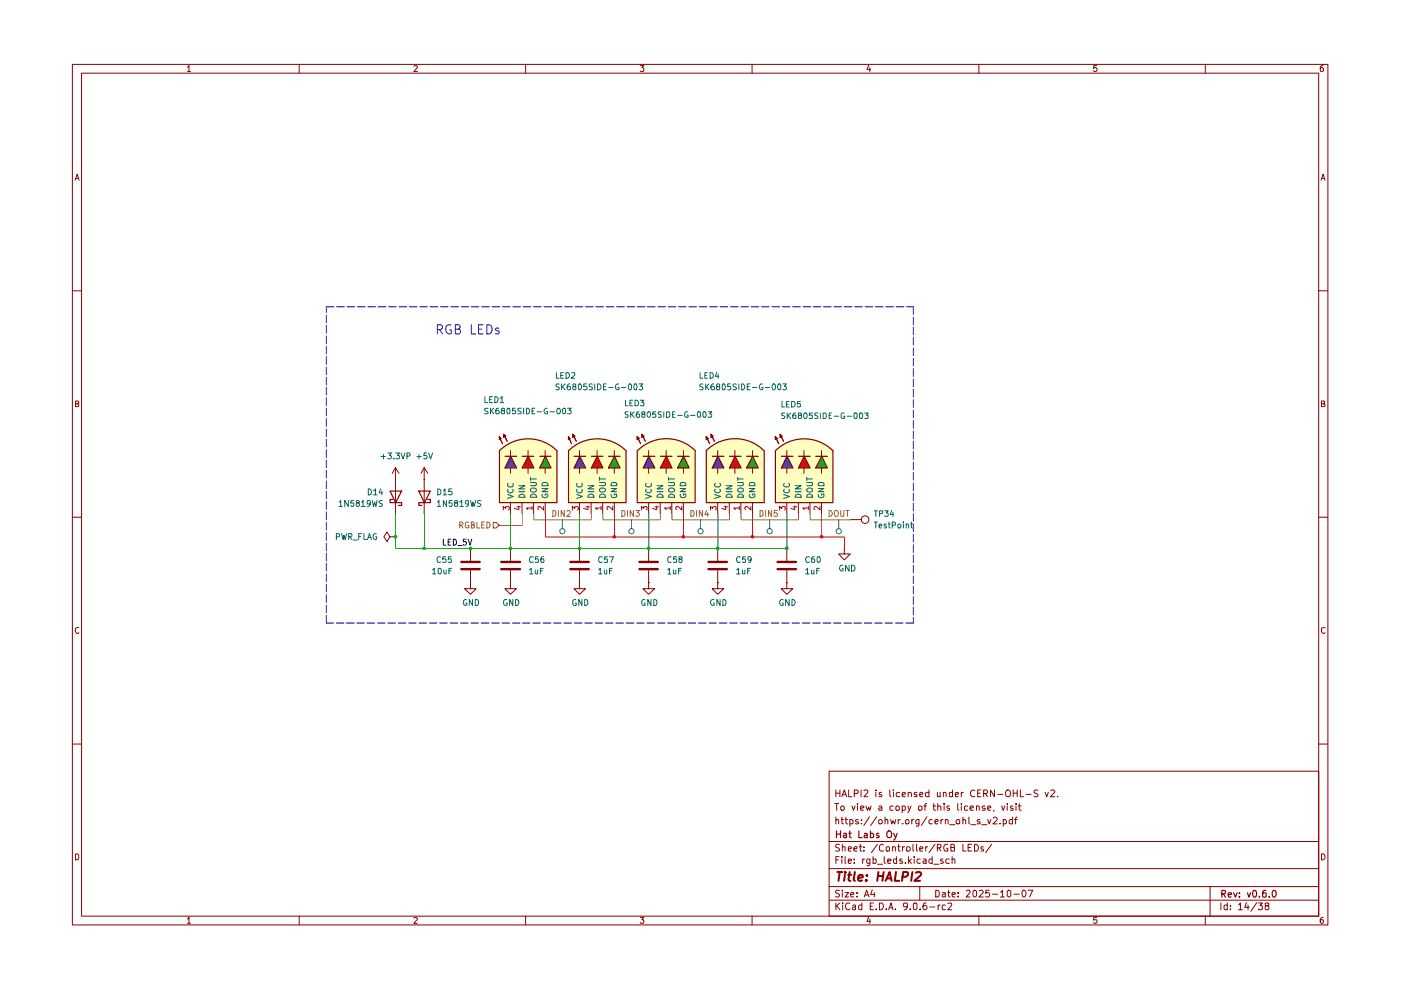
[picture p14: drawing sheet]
<svg xmlns="http://www.w3.org/2000/svg" width="297mm" height="210mm" viewBox="0 0 297 210" stroke-linecap="round" stroke-linejoin="round" font-family="sans-serif">
<g fill="none" stroke="#890000" stroke-width=".21">
<path d="M15.3 13.7h266.2v182.4h-266.2zM17.3 15.5h262.3v178.7h-262.3zM39.7 14.2l.4-.3v1.3M39.7 15.2h.7M63.4 13.7v1.8M87.7 14l.5-.1 .3 .3-.8 1h.8M111.4 13.7v1.8M135.7 13.9h.8l-.4 .4 .4 .3-.1 .5-.5 .1-.2-.2M159.4 13.7v1.8M184.2 13.8l-.4 1h.8M184.4 14.3v.9M207.5 13.7v1.8"/>
<path d="M232.5 13.9h-.6l-.1 .6 .5-.2 .3 .3v.3l-.3 .3-.5-.2M255.5 13.7v1.8M280.5 13.9l-.6 .3v.8l.3 .2 .3-.1v-.7l-.3-.1-.3 .3M15.9 38.2l.5-1.3 .4 1.3M16 37.9h.6M280.1 38.2l.4-1.3 .4 1.3M280.3 37.9h.6M15.3 61.7h2M279.6 61.7h1.9M16 85.6h.4l.3-.2-.2-.4h-.5v1.2h.6l.1-.5-.3-.1M280.2 85.6l.6-.1v-.5h-.6v1.2l.7-.1v-.3l-.3-.2M15.3 109.7h2"/>
<path d="M279.6 109.7h1.9M16.7 133.1a.58 .58 0 0 0-.8 .6 .58 .58 0 0 0 .8 .5v-.1M280.9 133.1a.46 .46 0 0 0-.7 .2v.7l.2 .2 .3 .1 .2-.2M15.3 157.8h2M279.6 157.8h1.9M175.8 163.5h103.8v30.7h-103.8zM175.8 178.4h103.8M177 170.4h.8M177.2 173.9l.2-.1 .4 .1v.8M177.2 167.5v1.4M177.2 173.2v1.5M177.2 168.2h.9"/>
<path d="M177.4 170.4v1.4M178 179.1l-.6-.1-.2 .2v.4l.5 .2 .3 .4-.2 .2h-.7M178.1 167.5v1.4M178.2 171.1l.3-.2h.3l.2 .2-.1 .6h-.6zM178.3 173.8h.5M178.5 173.2v1.3l.3 .2M178.5 168.9l.5-1.4 .5 1.4M178.6 179.7l.2-.2 .4 .1v.8M178.6 179v1.4M178.7 168.5h.6M179.2 173.8h.5M179.3 173.2v1.3l.4 .2"/>
<path d="M179.9 167.5v1.4h.7M180.2 173.8h.4l.3 .2-.1 .6h-.6M180.2 173.8v1.4M180.6 170.9l.4 .9 .3-.9M181.1 168.3h.6l.3-.3v-.3l-.3-.2h-.6v1.4M181.8 170.4v.1M181.8 170.9v.9M182 173.8h-.4l-.2 .2 .2 .3h.4l.1 .2-.3 .2-.4-.1M182.1 179.5h.6M182.4 179v1.3l.1 .1h.2M182.5 171.4l.7-.2-.1-.2h-.6v.7h.6M182.6 167.5v1.4"/>
<path d="M182.6 174.6v.1M182.6 173.8v.1M183.2 179.6v.1M183.2 167.7l.5-.2 .3 .2-.1 .4-.7 .8h.8M183.6 170.9l.3 .9 .3-.7 .2 .7 .3-.9M184.3 173.2l-1.1 1.8M185.7 167.5v.2M185.7 168v.9M185.9 173.2l-1.3 1.8M186 179l-1.2 1.8M186.3 174l.2-.2h.3l.2 .2v.6h-.6zM186.4 171l.4-.1 .2 .1v.8"/>
<path d="M186.9 168.1l-.4-.1-.1 .3 .1 .2h.4l.1 .3-.2 .1-.4-.1M187 171.2l-.7 .3 .2 .3 .5-.1M187.3 179.2l-.4-.2-.4 .3v1l.2 .1h.6M187.6 173.9l.3-.1h.3v.9M187.6 173.2v1.5M187.9 179.7l.3-.2 .4 .2-.1 .7h-.6zM188.7 167.5v1.3l.2 .1M188.8 173.8l.3 .9 .2-.7 .4 .7 .2-.9M189.3 179.7l.1-.2 .4 .2v.7M189.3 179.5v.9M189.3 171a.45 .45 0 0 0-.6 .1v.6h.6M189.4 167.5v.2"/>
<path d="M189.4 168v.9M190 171l.4-.1 .3 .2-.1 .6h-.6zM190.4 179.5h.5M190.4 173.8v.9M190.5 179v1.3l.1 .1h.3M190.8 168.1l-.4-.1-.4 .3 .1 .5h.7M190.9 173.8l-.5 .2M191.3 171l.4-.1 .3 .2-.1 .6h-.6M191.3 168.5l.7-.2-.2-.3h-.3l-.2 .2v.6l.2 .1 .4-.1M191.3 170.9v1.4M191.4 174.6v.1M191.4 179.5v.9"/>
<path d="M191.8 179.5l-.4 .3M192.2 179.7l.1-.1a.45 .45 0 0 1 .7 .2l-.1 .6h-.6zM192.2 173.8h.3l.2 .2v.4l-.2 .3h-.3l-.2-.3v-.4zM192.5 170.9l.3 .9M192.6 168.1l.4-.1 .2 .2v.7M192.6 168v.9M193.1 170.9l-.6 1.4M193.3 173.8v.9M193.6 179v1.3l.1 .1M193.7 173.8l-.4 .2M194.3 179v1.3l.2 .1M194.4 168.1l-.4-.1-.2 .2 .2 .3h.4v.3h-.6"/>
<path d="M194.8 171a.45 .45 0 0 1 .7 .1l-.1 .6-.4 .1-.2-.1zM194.8 173.8v1.1l-.2 .3-.4-.1M194.8 173.8h-.4l-.2 .2v.6h.6M195 168.5l.7-.2-.2-.3h-.3l-.2 .2v.6l.2 .1 .4-.1M195.9 170.9h.5M196.3 179.5v.9M196.4 170.4l-.3 .2v1.2M196.5 173.2l-1.2 1.8M196.7 179.5l-.4 .3M197 168.1l-.5-.1-.3 .3 .1 .5h.7M197 167.5v1.4M197.6 173.8a.45 .45 0 0 0-.6 .2v.6h.6"/>
<path d="M197.8 170.9h.6M198 170.4v1.2l.4 .2M198.2 174.3l.7-.2-.2-.3h-.3l-.2 .1v.6l.2 .2 .4-.1M198.2 179l-1.2 1.8M198.7 179.8l.8-.1v-.5l-.3-.2h-.5v1.4M198.7 168v.8h.6M198.8 171l.3-.1 .4 .1v.8M198.8 170.4v1.4M199.1 179.8l.4 .6M199.3 168v.9M199.5 173.8v.9M199.9 173.8l-.4 .2"/>
<path d="M200 168.1l.4-.1 .2 .2v.7M200 168v.9M200.2 170.4v.1M200.2 170.9v.9M200.4 173.9l.2-.1 .4 .1v.8M200.4 173.8v.9M200.9 179.1a.48 .48 0 0 0-.7 .2l-.1 .6 .2 .5h.6v-.5h-.2M201.3 171l-.4-.1-.1 .2 .1 .3h.4l.1 .2-.2 .2-.4-.1M201.4 174.9h1.1M201.6 179.7h.6l.2-.3-.1-.2-.7-.2v1.4h.7l.1-.5-.4-.2M202 168.1h-.7v.7h.7M202 167.5v1.4"/>
<path d="M202.5 168.5l.7-.2-.1-.3h-.4l-.2 .2v.6l.2 .1 .4-.1M202.7 174a.45 .45 0 0 1 .8-.1v.7l-.3 .1-.4-.1zM203.1 170.4v1.2l.2 .2M203.8 170.4v.1M203.8 168v.9M203.8 170.9v.9M204.2 179v1.4h.6M204.2 173.9l.1-.1 .4 .1v.8M204.2 173.2v1.5M204.2 168l-.4 .3M205.2 171l-.5-.1-.2 .1v.7h.7M205.3 179.7h.5"/>
<path d="M205.4 173.2v1.3l.2 .2M205.7 171.4l.7-.2v-.2l-.5-.1-.2 .1v.6l.2 .2 .5-.1M205.8 174.9h1.1M206 179h-.7v1.4h.7M206.6 179a.79 .79 0 0 1 .8 .5 .79 .79 0 0 1-.3 .9h-.5zM206.7 167.7a.68 .68 0 0 0-1 .4 .68 .68 0 0 0 .7 .8l.3-.1M207 171l.2-.1 .4 .1v.8M207 170.9v.9M207.3 168.2h.5M207.8 173.8h-.3l-.3 .1 .1 .3 .5 .1v.3h-.6M208 167.5h-.7v1.4h.7M208.1 174.9h1.1"/>
<path d="M208.5 179.6l-.4-.1-.1 .2 .1 .3 .5 .2-.1 .2h-.5M208.6 168.3h.5l.3-.3v-.3l-.3-.2h-.5v1.4M208.8 171l-.3-.1-.3 .2 .3 .3h.3l.1 .2-.3 .2-.4-.1M208.9 168.3l.5 .6M209.4 173.8l.3 .9 .4-.9M209.4 171.4l.7-.2-.2-.3h-.3l-.2 .1v.6l.2 .2 .4-.1M210.2 179l-1.2 1.8M210.6 173.4l.2-.2h.3l.3 .5-.1 .2-.8 .8h.9M210.8 171.7l-.1 .4M210.8 167.5v1.4l-.8-1.4v1.4M211.5 168.4h1.1M212 174.6v.1"/>
<path d="M212.4 170.9l.3 .9 .3-.9M212.7 173.8h.4l.3 .2-.1 .6h-.6M212.7 173.8v1.4M213.3 167.7l.3-.2h.3a.88 .88 0 0 1 .1 1.3l-.4 .1-.3-.1zM213.6 170.4v.1M213.6 170.9v.9M214.7 173.8h-.5l-.2 .1v.7h.7M214.7 173.2v1.5M214.7 171l-.3-.1-.2 .2 .2 .3h.3l.1 .2-.1 .2-.5-.1M214.8 168.2h.9M214.8 167.5v1.4M215.1 173.8h.6"/>
<path d="M215.4 170.4v.1M215.4 170.9v.9M215.7 173.2l-.4 .3v1.2M215.7 167.5v1.4M215.9 170.9h.6M216.1 170.4v1.2l.4 .2M216.3 167.5v1.4h.7M217.5 168.4h1.1M220.1 167.6l-.6-.1-.3 .2 .1 .4 .8 .4-.1 .3h-.8M221.6 168l.3 .9 .4-.9M222.8 167.7l.6-.2 .2 .4-.9 1h.9M224.2 168.8v.1"/>
<path d="M16 181a.52 .52 0 0 1 .7 .4v.6a.52 .52 0 0 1-.7 .3zM39.7 194.8l.4-.3v1.3M39.7 195.8h.7M63.4 194.2v1.9M87.7 194.7l.5-.2 .3 .3-.8 1h.8M111.4 194.2v1.9M135.7 194.5h.8l-.4 .5h.3v.7l-.5 .1-.2-.2M159.4 194.2v1.9M175.8 190.9h103.8M175.8 188h103.8M175.8 184.2h103.8M177.2 191.5v1.4"/>
<path d="M177.2 182.3h.5M177.4 192l.7 .9M177.9 181.6h-.7v1.5M178 188.8l-.6-.1-.3 .3 .3 .4 .5 .2 .1 .3-.3 .3-.6-.1M178.1 191.5l-.9 .7M178.5 181.6v.2M178.5 182.1v1M178.6 188.7v.2M178.6 189.3v.9M178.7 191.5h.1M178.7 191.9v1M179.2 189.3h.7l-.7 .9h.7"/>
<path d="M179.2 181.6v1.4l.1 .1M179.9 182.6l.6-.1-.1-.4h-.5v.2v.6l.1 .2 .4-.1M179.9 180l.6-.1-.1-.3-.4-.1-.1 .2v.7h.5M180.2 191.5a.67 .67 0 0 0-.9 .6 .67 .67 0 0 0 .8 .7l.1-.1M180.4 189.7l.6-.1v-.3h-.6v.1v.6l.2 .2 .4-.1M180.8 192h.6v.9M181 180l.7-.1v-.3l-.4-.1-.3 .2 .1 .7h.6M181.1 182.9v.2M181.1 182.1v.2M181.4 192.2l-.6 .2-.1 .2 .3 .3 .4-.1M181.7 190v.2M181.7 189.3v.1"/>
<path d="M182.7 192l-.4-.1-.2 .1v.7l.2 .2 .4-.1M182.7 191.5v1.4M182.9 182.1v1M183.2 180.4h.1M183.2 190.2l.5-1.5 .6 1.5M183.3 182.1h-.2l-.2 .3M183.4 189.8h.7M184.2 194.4l-.4 .9h.8M184.4 183l-.4 .1-.3-.3 .2-.7h.5v1.1l-.2 .4-.4-.1M184.4 194.9v.9M184.5 192.1h.4M184.9 188.7l-.3 1h.9"/>
<path d="M185.1 182.1h.6l.1 .3-.1 .6h-.6M185.1 181.6v1.5M185.2 191.5h-.7v1.4h.7M185.4 189.3v.9M185.8 192.7v.2M186 183.2h1.1M186.5 191.5a.73 .73 0 0 1 .8 .7 .73 .73 0 0 1-.8 .7zM187.5 181.6v1.3l.2 .2M187.9 192.7v.2M188.2 182.6l.7-.1-.1-.4h-.6v.9h.6M188.4 192.9l.5-1.4 .4 1.4M188.6 192.5h.7"/>
<path d="M189.8 192.7v.2M190.1 182.1h-.5l-.2 .3v.4l.3 .3 .4-.1M190.1 181.6v1.5M191.3 182.1h-.5v.5h.5l.1 .3-.3 .2-.3-.1M192 182.9v.2M192.4 192l-.3 .3-.5-.1-.1-.2 .1-.5h.5a.84 .84 0 0 1 .3 .8 .84 .84 0 0 1-.7 .6M192.6 181.6v1.5M192.8 182.6l.4 .5M193 192.7v.2M193.2 182.1l-.6 .5M193.7 191.5h.4l.3 .2v.9l-.3 .3-.4-.3zM193.8 181.6v.2"/>
<path d="M193.8 182.1v1M195 180l.7-.1-.1-.3-.4-.1-.2 .2 .1 .7h.5M195 188v2.9M195.1 192.7v.2M195.1 182.1h-.5l-.2 .7a.45 .45 0 0 0 .7 .2M195.8 182.1h.5l.1 1M196.4 191.5h-.5a.99 .99 0 0 0 0 1.4l.6-.3v-.4l-.3-.2h-.3l-.2 .2M196.4 182.5l-.6 .1-.1 .1 .2 .4 .5-.1M197.1 192.3h1.1M197.6 182.1h-.5l-.1 .7a.45 .45 0 0 0 .6 .2M197.6 181.6v1.5M198 183.2h1.1"/>
<path d="M198.4 188.7l.7 .2v1.1l-.4 .2h-.3zM198.9 191.9v1M199.3 191.9l-.4 .3M199.8 189.3h.5l.1 .9M199.9 182.1h-.4l-.1 .3 .1 .2h.3l.2 .3-.2 .2-.4-.1M200.4 189.6h-.5l-.2 .2 .2 .4 .5-.1M200.4 192l-.4-.1-.3 .3 .1 .6h.6M200.9 191.5h.6l.3 .2-.1 .3-.8 .9h.9M200.9 189.3h.5M201.1 188.7v1.3l.3 .2M201.3 182.1h-.6l-.2 .7a.52 .52 0 0 0 .8 .2M201.9 189.7l.6-.1v-.3h-.5l-.1 .1v.6l.1 .2 .5-.1"/>
<path d="M201.9 182.2l.5-.1 .1 1M201.9 181.6v1.5M203.1 190v.2M203.1 189.3v.1M204.9 188.9l.2-.2h.3l.3 .5-.9 1h.9M206.4 188.9l.3-.2 .3 .3v.9l-.3 .3a.82 .82 0 0 1-.3-1.3zM207.5 194.2v1.9M207.6 188.9l.2-.2h.3l.4 .5-1 1h1M209.7 188.7h-.6l-.1 .7 .6-.1 .2 .3v.3l-.2 .3-.6-.2M210.4 189.6h1.1M212.1 189.2l.4-.5v1.5M212.1 190.2h.9"/>
<path d="M213.6 189l.3-.3 .4 .3v.9l-.3 .3-.4-.3zM215 189.6h1.1M216.9 188.8l.1-.1a.75 .75 0 0 1 .6 .8 .75 .75 0 0 1-.6 .7 1.01 1.01 0 0 1-.1-1.4zM218 188.7h1l-.7 1.5M232.5 194.5h-.6l-.1 .6 .6-.1 .2 .5-.3 .3-.5-.2M255.5 194.2v1.9M256.6 188v6.2M258.8 191.5v1.4M260.2 192l-.4-.1-.3 .1v.7l.3 .2 .4-.1M260.2 191.5v1.4M260.9 192.7v.2M260.9 192v.1"/>
<path d="M262.6 191.9l.4-.4v1.4M262.6 192.9h.8M264.3 191.4l-.4 1h1M264.6 191.9v1M266.5 191.4l-1.3 1.8M266.8 191.5h.9l-.6 .5h.5v.8l-.6 .1-.2-.2M268.5 192l-.3-.1v-.4h.8l-.1 .5-.7 .2v.5l.3 .2 .5-.2v-.5l-.2-.2M280.2 181a.65 .65 0 0 1 .7 .7 .65 .65 0 0 1-.7 .6zM280.5 194.5h-.2l-.4 .3 .1 .9a.43 .43 0 0 0 .6-.1 .43 .43 0 0 0-.1-.6h-.5l-.1 .3"/>
</g>
<g fill="none" stroke="#890000" stroke-width=".25">
<path d="M177.4 176.2v1.4M177.4 176.8h.8M178.2 176.2v1.4M178.9 176.8l.4-.1 .2 .1v.8M179.5 177l-.7 .3 .2 .3 .5-.1M180 176.7h.5M180.1 176.2v1.2l.4 .2M182.1 176.2v1.4h.7M183.3 176.8l.4-.1 .2 .1v.8M183.9 177l-.7 .3 .2 .3 .5-.1M184.6 176.8l.4-.1 .2 .2-.1 .6h-.5M184.6 176.2v1.4"/>
<path d="M186.3 176.8l-.3-.1-.2 .2 .2 .3h.3l.1 .2-.2 .2-.4-.1M188.1 176.4l.6-.2a.88 .88 0 0 1 .1 1.3l-.4 .1-.3-.2zM189.5 176.7l.4 .9M190.2 176.7l-.5 1.2-.2 .2M259.1 189.5h.6v-.6l-.6-.1v1.4M259.4 189.5l.4 .7M260.4 189.7l.7-.1-.1-.3h-.5l-.1 .2 .1 .6h.5M261.5 189.3l.4 .9 .4-.9M262.8 190.1v.1M262.8 189.3v.2M264.5 189.3l.3 .9 .4-.9M265.7 188.9l.2-.1a.76 .76 0 0 1 .5 .7 .76 .76 0 0 1-.5 .7 1.01 1.01 0 0 1-.2-1.3z"/>
<path d="M267 190.1v.1M268.4 188.8h-.4l-.3 .3v1l.2 .1 .6-.1-.1-.7-.5-.1-.2 .3M269.1 190.1v.1M269.9 188.9l.2-.1a.73 .73 0 0 1 .6 .7 .73 .73 0 0 1-.6 .7l-.4-.6z"/>
</g>
<g fill="none" stroke="#890000" stroke-width=".42">
<path d="M177.5 184.9h1.1M178 184.9l-.2 1.9M179.1 185.5l-.1 1.3M179.2 184.9v.2M179.8 185.5h.7M180.1 184.9l-.2 1.6 .4 .3M181.2 184.9l-.2 1.6 .2 .3M182 186.2l.9-.2v-.4a.6 .6 0 0 0-.9 .1v1h.8M183.7 186.6l.1 .1h-.3l.2-.1-.1 .2M183.8 185.6v.1M186.2 185.7h1.1M186.2 184.9l-.2 1.9"/>
<path d="M187.3 184.9l-.2 1.9M187.8 186.8l.8-1.9 .4 1.9M188 186.2h1M190 184.9l-.3 1.9h.9M191.3 185.9h.8l.3-.2 .1-.6-.2-.2h-.8l-.3 1.9M193.4 184.9l-.2 1.9M194.2 185.1l.8-.2 .2 .2 .1 .3-1.4 1.4h1.2"/>
</g>
<g fill="#ffffbf">
<path d="M135.1 95.5a8.7 8.7 0 0 1 12.3 0l-6.2 6.1z"/>
<path d="M135.1 95.5h12.2v11h-12.2z"/>
<path d="M164.4 95.5a8.6 8.6 0 0 1 12.2 0l-6.1 6.1z"/>
<path d="M164.4 95.5h12.2v11h-12.2z"/>
<path d="M120.5 95.5a8.6 8.6 0 0 1 12.2 0l-6.1 6.1z"/>
<path d="M120.5 95.5h12.2v11h-12.2z"/>
<path d="M105.9 95.5a8.6 8.6 0 0 1 12.1 0l-6 6.1z"/>
<path d="M105.9 95.5h12.1v11h-12.1z"/>
<path d="M149.7 95.5a8.7 8.7 0 0 1 12.2 0l-6.1 6.1z"/>
<path d="M149.7 95.5h12.3v11h-12.3z"/>
</g>
<path d="M137.5 96.7l1.3 2.5h-2.5z" fill="#4645ca"/>
<path d="M141.2 96.7l1.2 2.5h-2.4z" fill="#f9180c"/>
<path d="M144.9 96.7l1.2 2.5h-2.5z" fill="#00c800"/>
<path d="M136.1 92.1l.7 1.5z" fill="#000"/>
<path d="M166.8 96.7l1.3 2.5h-2.5z" fill="#4645ca"/>
<path d="M170.5 96.7l1.2 2.5h-2.4z" fill="#f9180c"/>
<path d="M174.2 96.7l1.2 2.5h-2.5z" fill="#00c800"/>
<path d="M165.4 92.1l.7 1.5z" fill="#000"/>
<path d="M122.9 96.7l1.2 2.5h-2.4z" fill="#4645ca"/>
<path d="M126.6 96.7l1.2 2.5h-2.5z" fill="#f9180c"/>
<path d="M130.2 96.7l1.2 2.5h-2.4z" fill="#00c800"/>
<path d="M121.4 92.1l.8 1.5z" fill="#000"/>
<path d="M108.2 96.7l1.3 2.5h-2.5z" fill="#4645ca"/>
<path d="M112 96.7l1.1 2.5h-2.4z" fill="#f9180c"/>
<path d="M115.6 96.7l1.2 2.5h-2.4z" fill="#00c800"/>
<path d="M106.8 92.1l.7 1.5z" fill="#000"/>
<path d="M152.2 96.7l1.2 2.5h-2.4z" fill="#4645ca"/>
<path d="M155.8 96.7l1.3 2.5h-2.5z" fill="#f9180c"/>
<path d="M159.5 96.7l1.2 2.5h-2.4z" fill="#00c800"/>
<path d="M150.7 92.1l.8 1.5z" fill="#000"/>
<path d="M161.1 108.2a.64 .64 0 0 1 .7 .7 .64 .64 0 0 1-.7 .6zM162.3 108.2v1.3M163.6 108.2v1.3l-.7-1.3v1.3M164.8 108.2h-.6l-.1 .6h.7l.1 .4-.3 .3h-.3l-.2-.2M175.8 108.2a.64 .64 0 0 1 .7 .7 .64 .64 0 0 1-.7 .6zM177 108.4l.5-.2a.86 .86 0 0 1 0 1.3 .46 .46 0 0 1-.6-.4zM178.2 108.2v1l.3 .3 .4-.2v-1.1M179.3 108.2h.7M179.7 108.2v1.3" fill="none" stroke="#848400" stroke-width=".21"/>
<g fill="none" stroke="#474747" stroke-width=".21">
<path d="M163.2 110.2v1.9M177.8 110.2v1.9"/>
<circle cx="163.2" cy="112.6" r=".55"/>
<circle cx="177.8" cy="112.6" r=".55"/>
</g>
<path d="M137.5 95.5v1.2M137.5 99.2v1.2M141.2 95.5v1.2M141.2 99.2v1.2M144.9 95.5v1.2M144.9 99.2v1.2M82.7 113.8l-.6-1-.7 1 .7 1 .6-1h1.1M83.8 113.8h.1M137.5 123.5v1.3h1.3l-1.3 1.2-1.2-1.2h1.2M137.5 123.5h.1" fill="none" stroke="#890000" stroke-width=".21"/>
<path d="M137.6 96.8l1.2 2.4h-2.4zM141.3 96.8l1.2 2.4h-2.5zM144.9 96.8l1.2 2.4h-2.4z" fill="none" stroke="#890000" stroke-width=".25"/>
<path d="M135.1 92.6l.7 1.5z" fill="#890000"/>
<path d="M135.1 92.6l.7 1.5M136.1 92.1l.7 1.5" fill="none" stroke="#890000" stroke-width=".21"/>
<path d="M135.1 92.6l.5 .4-.5 .2z" fill="#890000"/>
<path d="M135.1 92.6l.5 .4-.5 .2z" fill="none" stroke="#890000" stroke-width=".21"/>
<path d="M136.1 92.1l.5 .4-.5 .2z" fill="#890000"/>
<g fill="none" stroke="#890000" stroke-width=".21">
<path d="M136.1 92.1l.5 .4-.5 .2zM166.8 95.5v1.2M166.8 99.2v1.2M170.5 95.5v1.2M170.5 99.2v1.2M174.2 95.5v1.2M174.2 99.2v1.2M137.5 106.5v2.4M140 106.5v2.4M142.4 106.5v2.4M144.9 106.5v2.4M180.3 110.2h2.3"/>
<circle cx="183.4" cy="110.2" r=".8"/>
</g>
<path d="M135.2 95.5a8.7 8.7 0 0 1 12.2 0v11.1h-12.3v-11M136.4 96.8h2.4M140 96.8h2.5M143.7 96.8h2.4M166.9 96.8l1.2 2.4h-2.4zM170.5 96.8l1.3 2.4h-2.5zM174.2 96.8l1.2 2.4h-2.4z" fill="none" stroke="#890000" stroke-width=".25"/>
<path d="M136 108.1v-.7l.5 .4v-.3h.7l-.1 .6M138.9 107.5h.7M139.2 107.3v.8l-.8-.3M142.1 107.7h-1.2l.3 .4M142.1 107.4v.7M144.5 107.4v.7l-.8-.7-.4 .2 .1 .5" fill="none" stroke="#b00000" stroke-width=".21"/>
<g fill="none" stroke="#006465" stroke-width=".21">
<path d="M136.8 104.8l1.3 .5-1.3 .4M137 103.7l-.2 .3a.6 .6 0 0 0 .7 .5 .6 .6 0 0 0 .5-.7v-.1M137 102.5l-.1 .1a.42 .42 0 0 0 .3 .6l.7-.1 .2-.2-.1-.4M139.3 103h1.3l-1.3 .7h1.3M139.3 104.2h1.3M139.5 104.9a.68 .68 0 0 1 1.1 .3v.2h-1.3zM141.8 102.3h1.1l.1 .2v.2l-.2 .3h-1M141.8 101.2v.7M141.8 101.5h1.2M141.8 105a.66 .66 0 0 1 .8-.2 .66 .66 0 0 1 .4 .6h-1.2zM141.8 103.7a.8 .8 0 0 1 1.2 .1v.2a.73 .73 0 0 1-1.2 0zM144.2 103.6h1.2l-1.2 .6h1.2"/>
<path d="M144.3 104.8l-.1 .1a.66 .66 0 0 0 .5 .6 .66 .66 0 0 0 .7-.2l-.1-.5h-.4v.2M144.3 102.5l.2-.2h.6l.3 .2v.5h-1.2z"/>
</g>
<path d="M164.4 92.6l.7 1.5z" fill="#890000"/>
<path d="M164.4 92.6l.7 1.5M165.4 92.1l.7 1.5" fill="none" stroke="#890000" stroke-width=".21"/>
<path d="M164.4 92.6l.5 .4-.5 .2z" fill="#890000"/>
<path d="M164.4 92.6l.5 .4-.5 .2z" fill="none" stroke="#890000" stroke-width=".21"/>
<path d="M165.4 92.1l.5 .4-.5 .2z" fill="#890000"/>
<path d="M122.9 95.5v1.2M122.9 99.2v1.2M126.6 95.5v1.2M126.6 99.2v1.2M130.2 95.5v1.2M130.2 99.2v1.2M165.4 92.1l.5 .4-.5 .2zM166.8 106.5v2.4M169.3 106.5v2.4M171.7 106.5v2.4M174.2 106.5v2.4" fill="none" stroke="#890000" stroke-width=".21"/>
<path d="M122.9 96.8l1.3 2.4h-2.5zM126.6 96.8l1.2 2.4h-2.4zM130.3 96.8l1.2 2.4h-2.5zM164.4 95.6a8.6 8.6 0 0 1 12.2 0v11h-12.2zM165.7 96.8h2.4M169.3 96.8h2.5M173 96.8h2.4" fill="none" stroke="#890000" stroke-width=".25"/>
<path d="M165.3 108.1v-.7l.4 .4 .3-.4 .5 .1-.1 .6M168.2 107.5h.7M168.5 107.3v.8l-.8-.3M171.4 107.7h-1.2l.3 .4M171.4 107.4v.7M173.8 107.4v.7l-.9-.7-.3 .2 .1 .5" fill="none" stroke="#b00000" stroke-width=".21"/>
<g fill="none" stroke="#006465" stroke-width=".21">
<path d="M166.1 104.8l1.3 .5-1.3 .4M166.3 103.7l-.2 .3a.6 .6 0 0 0 .7 .5 .6 .6 0 0 0 .5-.7l-.1-.1M166.3 102.5l-.2 .4 .4 .3h.6l.2-.1 .1-.4-.2-.2M168.6 103h1.3l-1.3 .7h1.3M168.6 104.2h1.3M168.7 105a.66 .66 0 0 1 .7-.2 .66 .66 0 0 1 .5 .6h-1.3zM171 102.3l1.2 .1v.5l-1.2 .1M171 101.2v.7M171 101.5h1.2M171.1 105a.72 .72 0 0 1 1.1 0v.4h-1.2zM171.1 103.7a.87 .87 0 0 1 1.1 0v.5a.77 .77 0 0 1-1.2-.2zM173.5 104.8a.66 .66 0 0 0 .4 .7 .66 .66 0 0 0 .8-.2l-.1-.5h-.4v.2"/>
<path d="M173.5 103.6h1.2l-1.2 .6h1.2M173.5 102.5l.3-.2h.6l.3 .2v.5h-1.2z"/>
</g>
<path d="M120.5 92.6l.7 1.5z" fill="#890000"/>
<path d="M120.5 92.6l.7 1.5M121.4 92.1l.8 1.5" fill="none" stroke="#890000" stroke-width=".21"/>
<path d="M120.5 92.6l.4 .4-.4 .2z" fill="#890000"/>
<path d="M120.5 92.6l.4 .4-.4 .2z" fill="none" stroke="#890000" stroke-width=".21"/>
<path d="M121.4 92.1l.5 .4-.5 .2z" fill="#890000"/>
<path d="M108.2 95.5v1.2M108.2 99.2v1.2M112 95.5v1.2M112 99.2v1.2M115.6 95.5v1.2M115.6 99.2v1.2M121.4 92.1l.5 .4-.5 .2zM122.9 106.5v2.4M125.3 106.5v2.4M127.8 106.5v2.4M130.2 106.5v2.4" fill="none" stroke="#890000" stroke-width=".21"/>
<path d="M108.3 96.8l1.2 2.4h-2.4zM112 96.8l1.2 2.4h-2.5zM115.6 96.8l1.2 2.4h-2.4zM120.5 95.6a8.6 8.6 0 0 1 12.2 0v11h-12.2zM121.7 96.8h2.5M125.4 96.8h2.4M129 96.8h2.5" fill="none" stroke="#890000" stroke-width=".25"/>
<path d="M121.3 108.1v-.7l.6 .4v-.3h.6l.1 .5-.2 .1M124.2 107.5h.8M124.7 107.3v.8l-1-.3M127.4 107.7h-1.1l.3 .4M127.4 107.4v.7M129.9 107.4v.7l-.8-.7-.4 .1 .1 .6" fill="none" stroke="#b00000" stroke-width=".21"/>
<g fill="none" stroke="#006465" stroke-width=".21">
<path d="M122.3 104.8l1.2 .5-1.2 .4M122.4 103.7l-.1 .5a.61 .61 0 0 0 .8 .3 .61 .61 0 0 0 .3-.8M122.4 102.5l-.1 .6 .2 .1h.7a.52 .52 0 0 0 .2-.7M124.7 103h1.2l-1.2 .7h1.2M124.7 104.2h1.2M124.7 105a.66 .66 0 0 1 .8-.2 .66 .66 0 0 1 .4 .6h-1.2zM127.1 102.3h1.1l.2 .2v.2l-.3 .3h-1M127.1 101.2v.7M127.1 101.5h1.3M127.2 105a.66 .66 0 0 1 .7-.2 .66 .66 0 0 1 .5 .6h-1.3zM127.3 103.6h.9l.2 .4-.4 .3-.7-.1-.2-.2zM129.6 103.6h1.1l-1.1 .6h1.1"/>
<path d="M129.6 104.8v.1a.66 .66 0 0 0 .4 .6 .66 .66 0 0 0 .7-.2v-.5h-.5v.2M129.6 102.5l.2-.2h.7l.2 .2v.5h-1.1z"/>
</g>
<path d="M105.9 92.6l.6 1.5z" fill="#890000"/>
<path d="M105.9 92.6l.6 1.5M106.8 92.1l.7 1.5" fill="none" stroke="#890000" stroke-width=".21"/>
<path d="M105.9 92.6l.4 .4-.4 .2z" fill="#890000"/>
<path d="M105.9 92.6l.4 .4-.4 .2z" fill="none" stroke="#890000" stroke-width=".21"/>
<path d="M106.8 92.1l.5 .4-.5 .2z" fill="#890000"/>
<g fill="none" stroke="#890000" stroke-width=".21">
<path d="M83.8 99.2v9.7M83.8 99.2l-.6 1.2M83.8 99.2l.8 1.2M89.9 99.2v9.7M89.9 99.2l-.6 1.2M89.9 99.2l.8 1.2M106.8 92.1l.5 .4-.5 .2zM152.2 95.5v1.2M152.2 99.2v1.2M155.8 95.5v1.2M155.8 99.2v1.2M159.5 95.5v1.2"/>
<path d="M159.5 99.2v1.2M83.8 101.6h.1M89.9 101.6h.1M108.2 106.5v2.4M110.7 106.5v2.4M113.1 106.5v2.4M115.6 106.5v2.4M137.5 116.3v2.7M152.2 116.3v2.7M166.8 116.3v2.7M179 116.3v1.2h1.3l-1.3 1.2-1.2-1.2h1.2M179 116.3h.1"/>
<path d="M137.5 120.9v2.6M152.2 123.5v1.3h1.2l-1.2 1.2-1.2-1.2h1.2M152.2 123.5h.1M152.2 120.9v2.6M166.8 123.5v1.3h1.3l-1.3 1.2-1.2-1.2h1.2M166.8 123.5h.1M166.8 120.9v2.6"/>
</g>
<path d="M105.9 95.6a8.6 8.6 0 0 1 12.2 0v11h-12.2zM107.1 96.8h2.4M110.7 96.8h2.5M114.4 96.8h2.4M152.2 96.8l1.3 2.4h-2.5zM155.8 96.8l1.3 2.4h-2.4zM159.6 96.8l1.2 2.4h-2.5zM82.7 104.1h2.5l-1.3 2.5zM83.3 105.9h-.6v.7h2.5v.6h-.7M88.8 104.1h2.4l-1.2 2.5zM90.7 105.9h.5v.7h-2.4v.6h.6" fill="none" stroke="#890000" stroke-width=".25"/>
<path d="M106.7 108.1v-.7l.5 .4v-.3h.7l.1 .5-.2 .1M109.6 107.5h.7M110 107.3v.8l-.9-.3M112.8 107.7h-1.2l.4 .4M112.8 107.4v.7M115.3 107.4v.7l-.9-.7-.3 .1 .1 .6" fill="none" stroke="#b00000" stroke-width=".21"/>
<g fill="none" stroke="#006465" stroke-width=".21">
<path d="M107.6 104.8l1.2 .5-1.2 .4M107.7 103.7l-.1 .5a.61 .61 0 0 0 .8 .3 .61 .61 0 0 0 .3-.8M107.7 102.5l-.1 .6 .3 .1h.7a.52 .52 0 0 0 .1-.7M110 103h1.3l-1.3 .7h1.3M110 104.2h1.3M110.1 105a.66 .66 0 0 1 .7-.2 .66 .66 0 0 1 .5 .6h-1.3zM112.5 102.3h1.1l.1 .2v.2l-.2 .3h-1M112.5 101.2v.7M112.5 101.5h1.2M112.5 105a.66 .66 0 0 1 .8-.2 .66 .66 0 0 1 .4 .6h-1.2zM112.5 103.7l.8-.2 .3 .2 .1 .3-.1 .2-.7 .1-.4-.1zM114.9 103.6h1.3l-1.3 .6h1.3"/>
<path d="M115 104.8l-.1 .1a.6 .6 0 0 0 .7 .6 .6 .6 0 0 0 .5-.7h-.5v.2M115.1 102.4l.7-.1a.52 .52 0 0 1 .4 .7h-1.3z"/>
</g>
<path d="M135.6 119.1h3.9M150.2 119.1h3.9M164.9 119.1h3.9M135.6 120.7h3.9M150.2 120.7h3.9M164.9 120.7h3.9" fill="none" stroke="#890000" stroke-width=".51"/>
<g fill="none" stroke="#474747" stroke-width=".21">
<path d="M148.5 110.2v1.9"/>
<circle cx="148.5" cy="112.6" r=".55"/>
</g>
<path d="M146.5 108.2a.64 .64 0 0 1 .7 .7 .64 .64 0 0 1-.7 .6zM147.7 108.2v1.3M148.9 108.2v1.3l-.6-1.3v1.3M149.8 108.2l-.3 .9h.7M150.1 108.6v.9" fill="none" stroke="#848400" stroke-width=".21"/>
<path d="M149.7 92.6l.8 1.5z" fill="#890000"/>
<path d="M149.7 92.6l.8 1.5M150.7 92.1l.8 1.5" fill="none" stroke="#890000" stroke-width=".21"/>
<path d="M149.7 92.6l.5 .4-.5 .2z" fill="#890000"/>
<path d="M149.7 92.6l.5 .4-.5 .2z" fill="none" stroke="#890000" stroke-width=".21"/>
<path d="M150.7 92.1l.5 .4-.5 .2z" fill="#890000"/>
<path d="M150.7 92.1l.5 .4-.5 .2zM152.2 106.5v2.4M154.6 106.5v2.4M157.1 106.5v2.4M159.5 106.5v2.4" fill="none" stroke="#890000" stroke-width=".21"/>
<path d="M151 96.8h2.5M154.7 96.8h2.4M158.3 96.8h2.5M162 95.5a8.7 8.7 0 0 0-12.3 0l.1 11.1h12.2v-11" fill="none" stroke="#890000" stroke-width=".25"/>
<path d="M150.6 108.1v-.7l.5 .4 .2-.4 .5 .1-.1 .6M153.5 107.5h.8M153.9 107.3v.8l-.9-.3M156.7 107.7h-1.1l.3 .4M156.7 107.4v.7M159.2 107.4v.7l-.9-.7-.4 .2 .2 .5" fill="none" stroke="#b00000" stroke-width=".21"/>
<g fill="none" stroke="#006465" stroke-width=".21">
<path d="M151.5 104.8l1.3 .5-1.3 .4M151.7 103.7l-.2 .3a.6 .6 0 0 0 .7 .5 .6 .6 0 0 0 .5-.7l-.1-.1M151.7 102.5l-.2 .4 .3 .3 .8-.1 .2-.2-.2-.4M153.9 103h1.3l-1.3 .7h1.3M153.9 104.2h1.3M154 105a.66 .66 0 0 1 .8-.2 .66 .66 0 0 1 .4 .6h-1.3zM156.4 102.3l1.2 .1v.5l-1.2 .1M156.4 101.2v.7M156.4 101.5h1.2M156.5 105a.72 .72 0 0 1 1.1 0v.4h-1.2zM156.5 103.7a.87 .87 0 0 1 1.1 0v.5a.77 .77 0 0 1-1.2-.2zM158.9 103.6h1.1l-1.1 .6h1.1"/>
<path d="M158.9 104.8v.1a.66 .66 0 0 0 .4 .6 .66 .66 0 0 0 .7-.2v-.5h-.5v.2M158.9 102.5l.2-.2h.7l.2 .2v.5h-1.1z"/>
</g>
<path d="M94 114.3v1.3h.6M95 114.9h.4M95.6 114.3h-.6v1.3h.6M96.1 114.3a.64 .64 0 0 1 .7 .7 .64 .64 0 0 1-.7 .6zM97 115.7h1M98.8 114.3h-.6v.6h.6l.1 .4-.2 .3-.5-.2M99.3 114.3l.4 1.3 .3-1.3" fill="none" stroke="#0f0f0f" stroke-width=".21"/>
<path d="M104.6 110.8h.6l.7 .6-.7 .6h-.6z" fill="#fff"/>
<path d="M104.6 110.8h.6l.7 .6-.7 .6h-.6z" fill="none" stroke="#735600" stroke-width=".21"/>
<g fill="none" stroke="#848400" stroke-width=".21">
<path d="M97.5 111.4l.6-.1v-.5l-.6-.1v1.3M97.7 111.4l.4 .6M99.3 110.8l-.3-.1-.3 .3v.6l.1 .3 .4 .1 .2-.2v-.4h-.2M99.9 111.3h.5l.1-.5-.6-.1v1.3h.5l.2-.5-.3-.2M101.1 110.7v1.3h.6M102.1 111.3h.5M102.7 110.7h-.6v1.3h.6M103.2 110.7a.64 .64 0 0 1 .7 .6 .64 .64 0 0 1-.7 .7zM110.7 108.9v2.5h-4.8M113.2 108.9v1.3h12.2v-1.3M117.2 108.2a.64 .64 0 0 1 .7 .7 .64 .64 0 0 1-.7 .6zM118.4 108.2v1.3"/>
<path d="M119.7 108.2v1.3l-.7-1.3v1.3M120.2 108.4l.5-.2 .2 .4-.7 .9h.7M127.8 108.9v1.3h12.2v-1.3M131.8 108.2a.64 .64 0 0 1 .7 .7 .64 .64 0 0 1-.7 .6zM133 108.2v1.3M134.3 108.2v1.3l-.7-1.3v1.3M134.8 108.2h.8l-.5 .5 .4 .1 .1 .4-.3 .3h-.3l-.2-.2M142.5 108.9v1.3h12.2v-1.3M157.1 108.9v1.3h12.2v-1.3M171.8 108.9v1.3h8.5"/>
</g>
<g fill="none" stroke="#474747" stroke-width=".21">
<path d="M119.2 110.2v1.9M133.9 110.2v1.9"/>
<circle cx="119.2" cy="112.6" r=".55"/>
<circle cx="133.9" cy="112.6" r=".55"/>
</g>
<path d="M99.8 116.3v2.7M108.2 116.3v2.7M122.9 116.3v2.7M99.8 123.5v1.3h1.1l-1.1 1.2-1.3-1.2h1.3M99.8 123.5h.1M99.8 120.9v2.6M108.2 123.5v1.3h1.3l-1.3 1.2-1.2-1.2h1.2M108.2 123.5h.1M108.2 120.9v2.6M122.9 123.5v1.3h1.2l-1.2 1.2-1.2-1.2h1.2M122.9 123.5h.1M122.9 120.9v2.6" fill="none" stroke="#890000" stroke-width=".21"/>
<path d="M97.8 119.1h3.9M106.3 119.1h4M120.9 119.1h3.9M97.8 120.7h3.9M106.3 120.7h4M120.9 120.7h3.9" fill="none" stroke="#890000" stroke-width=".51"/>
<path d="M83.9 108.9v7.4h83v-7.4M90 108.9v7.4M108.3 108.9v7.4M122.9 108.9v7.4M137.6 108.9v7.4M152.2 108.9v7.4" fill="none" stroke="#009600" stroke-width=".21"/>
<path d="M115.6 108.9v5h63.4v2.4M130.3 108.9v5M144.9 108.9v5M159.6 108.9v5M174.2 108.9v5" fill="none" stroke="#ca0000" stroke-width=".21"/>
<g fill="none" stroke="#0400c6" stroke-width=".21">
<path d="M69.2 66.8v1.6M69.2 69v1.6M69.2 71.2v1.6M69.2 73.4v1.6M69.2 75.6v1.6M69.2 77.8v1.6M70.8 65h-1.6v1.2M71.4 65h1.6M73.6 65h1.6M75.8 65h1.6M78 65h1.6M80.2 65h1.6"/>
<path d="M82.4 65h1.6M84.6 65h1.6M86.8 65h1.6M89 65h1.6M91.2 65h1.6M92.7 69.9l.9-.1 .2-.3v-.3l-.4-.3h-.7v1.9M93.2 69.9l.6 .9M93.4 65h1.6M95.6 68.9a.81 .81 0 0 0-.9 .2 .81 .81 0 0 0-.2 .9 .74 .74 0 0 0 .4 .7 .74 .74 0 0 0 .8-.1v-.6h-.3M95.6 65h1.6M96.5 69.8l.9-.1 .2-.3-.1-.4-.3-.1h-.7v1.9h.8a.53 .53 0 0 0 .3-.5 .53 .53 0 0 0-.4-.5M97.8 65h1.6"/>
<path d="M99.9 68.9v1.9h1M99.9 65h1.6M101.5 69.8h.6M102.1 65h1.6M102.4 68.9h-.9v1.9h.9M103.2 68.9a.98 .98 0 0 1 1.1 .9 .98 .98 0 0 1-1.1 1zM104.3 65h1.6M105.8 69.6a.48 .48 0 0 0-.8 .3l.9 .5-.3 .4-.6-.1M106.5 65h1.6M108.7 65h1.6M110.9 65h1.6M113.1 65h1.6"/>
<path d="M115.3 65h1.6M117.5 65h1.6M119.7 65h1.6M121.9 65h1.6M124.1 65h1.7M126.3 65h1.7M128.5 65h1.7M130.7 65h1.7M132.9 65h1.7M135.1 65h1.7M137.3 65h1.6M139.5 65h1.6"/>
<path d="M141.7 65h1.6M143.9 65h1.6M146.1 65h1.6M148.3 65h1.6M150.5 65h1.6M152.7 65h1.6M154.9 65h1.6M157.1 65h1.6M159.3 65h1.6M161.5 65h1.6M163.7 65h1.6M165.9 65h1.6"/>
<path d="M168.1 65h1.6M170.3 65h1.6M172.4 65h1.6M174.6 65h1.6M176.8 65h1.6M179 65h1.6M181.2 65h1.6M183.4 65h1.6M185.6 65h1.6M187.8 65h1.6M190 65h1.6M192.2 65h1.5v1.7"/>
<path d="M193.7 67.2v1.7M193.7 69.4v1.6M193.7 71.6v1.6M193.7 73.8v1.6M193.7 76v1.6M193.7 78.2v1.6M69.2 80v1.6M69.2 82.1v1.7M69.2 84.3v1.7M69.2 86.6v1.6M69.2 88.8v1.6M69.2 91v1.6"/>
<path d="M69.2 93.2v1.6M69.2 95.4v1.6M69.2 97.6v1.6M69.2 99.8v1.6M193.7 80.4v1.6M193.7 82.6v1.6M193.7 84.8v1.6M193.7 87v1.6M193.7 89.2v1.6M193.7 91.4v1.6M193.7 93.6v1.6M193.7 95.8v1.6"/>
<path d="M193.7 98v1.6M69.2 102v1.6M69.2 104.2v1.6M69.2 106.4v1.6M69.2 108.6v1.6M69.2 110.8v1.6M69.2 113v1.6M69.2 115.2v1.6M69.2 117.3v1.7M69.2 119.5v1.6M193.7 100.2v1.6M193.7 102.4v1.6"/>
<path d="M193.7 104.5v1.6M193.7 106.7v1.6M193.7 108.9v1.6M193.7 111.1v1.6M193.7 113.3v1.6M193.7 115.5v1.6M193.7 117.7v1.6M193.7 119.9v1.6M69.2 130.5v1.6h1.5M69.2 121.7v1.6M69.2 123.9v1.6M69.2 126.1v1.6"/>
<path d="M69.2 128.3v1.6M71.3 132.1h1.6M73.4 132.1h1.7M75.6 132.1h1.6M77.8 132.1h1.6M80 132.1h1.6M82.2 132.1h1.6M84.4 132.1h1.6M86.6 132.1h1.6M88.8 132.1h1.6M91 132.1h1.6M93.2 132.1h1.6"/>
<path d="M95.4 132.1h1.6M97.6 132.1h1.7M99.8 132.1h1.7M102 132.1h1.7M104.2 132.1h1.7M106.4 132.1h1.7M108.6 132.1h1.7M110.8 132.1h1.6M113 132.1h1.6M115.2 132.1h1.6M117.4 132.1h1.6M119.6 132.1h1.6"/>
<path d="M121.8 132.1h1.6M124 132.1h1.6M126.2 132.1h1.6M128.4 132.1h1.6M130.6 132.1h1.6M132.8 132.1h1.6M135 132.1h1.6M137.2 132.1h1.6M139.4 132.1h1.6M141.6 132.1h1.6M143.8 132.1h1.6M145.9 132.1h1.6"/>
<path d="M148.1 132.1h1.6M150.3 132.1h1.6M152.5 132.1h1.6M154.7 132.1h1.6M156.9 132.1h1.6M159.1 132.1h1.6M161.3 132.1h1.6M163.5 132.1h1.6M165.7 132.1h1.6M167.9 132.1h1.6M170.1 132.1h1.6M172.3 132.1h1.6"/>
<path d="M174.5 132.1h1.6M176.7 132.1h1.6M178.9 132.1h1.6M181 132.1h1.6M183.2 132.1h1.6M185.4 132.1h1.6M187.6 132.1h1.7M189.8 132.1h1.7M193.7 122.1v1.6M193.7 124.3v1.6M193.7 126.5v1.6M193.7 128.7v1.6"/>
<path d="M193.7 130.9v1.2h-1.7"/>
</g>
<circle cx="130.2" cy="113.8" r=".38" fill="#ca0000"/>
<g fill="#009600">
<circle cx="122.9" cy="116.3" r=".38"/>
<circle cx="137.5" cy="116.3" r=".38"/>
</g>
<g fill="#ca0000">
<circle cx="144.9" cy="113.8" r=".38"/>
<circle cx="174.2" cy="113.8" r=".38"/>
<circle cx="159.5" cy="113.8" r=".38"/>
</g>
<g fill="#009600">
<circle cx="152.2" cy="116.3" r=".38"/>
<circle cx="166.8" cy="116.3" r=".38"/>
<circle cx="99.8" cy="116.3" r=".38"/>
<circle cx="108.2" cy="116.3" r=".38"/>
<circle cx="89.9" cy="116.3" r=".38"/>
<circle cx="83.8" cy="113.8" r=".38"/>
</g>
<g fill="none" stroke="#006465" stroke-width=".21">
<path d="M118 79v1.2h.6M118.9 79.6h.4M119.5 79h-.6v1.2h.6M120 79h.5a.66 .66 0 0 1 .2 .8 .66 .66 0 0 1-.7 .4zM121.2 79.1l.6-.1 .1 .5-.8 .7h.8M148.4 79v1.2h.6M149.5 79.6h.3M150 79h-.5v1.2h.5M150.6 79h.4a.66 .66 0 0 1 .2 .8 .66 .66 0 0 1-.6 .4zM152 78.9l-.3 .9h.7M152.3 79.4v.8M80.8 96.8h.9"/>
<path d="M81.3 96.4v.9M82.2 96h.8l-.4 .5 .3 .1 .1 .4-.3 .3h-.3l-.2-.2M83.5 97.1v.2M83.9 96h.8l-.4 .5 .4 .1v.5l-.3 .2h-.3l-.2-.2M85 96l.4 1.3 .5-1.3M86.3 96.7l.6-.1v-.5l-.6-.1v1.3M88.4 96.8h.9M88.8 96.4v.9M90.4 96h-.5v.6h.5v.6l-.4 .1-.1-.2M90.9 96l.4 1.3 .4-1.3M102.8 84.1v1.3h.6M103.5 86.6h-.7l-.1 .3 .6 .3 .2 .4-.2 .1h-.6"/>
<path d="M103.8 84.7h.4M104 86.6v1.1M104.2 87.1l.5 .6M104.4 84.1h-.6v1.3h.6M104.7 86.6l-.7 .6M104.9 84.1a.64 .64 0 0 1 .7 .6 .64 .64 0 0 1-.7 .7zM105.7 86.6h-.4a.94 .94 0 0 0 0 1.1h.4l.2-.1v-.4l-.3-.2h-.3l-.2 .2M106 84.4l.4-.3v1.3M106 85.4h.8M106.5 87.1l-.2-.3 .1-.2h.6v.4l-.5 .1-.2 .2 .1 .4h.5l.1-.5-.2-.1M107.5 86.6h.4a.86 .86 0 0 1 .1 1.1h-.5zM109.2 86.6h-.6v.5l.5-.1 .2 .2v.4l-.1 .1h-.6"/>
<path d="M110.5 86.6h-.7l-.1 .3 .6 .3 .2 .4-.2 .1h-.6M111 86.6v1.1M111.6 86.6a.66 .66 0 0 1 .7 .4 .66 .66 0 0 1-.3 .7h-.4zM112.8 87.1h.4M113.4 86.6h-.6v1.1h.6M113.9 87.3h.9M116 86.6a.59 .59 0 0 0-.7 .4 .59 .59 0 0 0 .3 .7h.5v-.5h-.3M116.6 87.3h.9M118.2 86.6h.3a.84 .84 0 0 1 .1 1.1h-.3a.78 .78 0 0 1-.1-1.1zM118.6 81.5l-.5-.1-.2 .2 .1 .4 .6 .1v.5h-.7M119.1 81.4v1.3M119.2 82l.6 .7"/>
<path d="M119.4 86.6h.3l.2 .2v.8l-.2 .1h-.3a.78 .78 0 0 1 0-1.1zM119.8 81.4l-.7 .7M120.3 86.6h.8l-.4 .4 .4 .2-.1 .5h-.7M120.8 81.4a.72 .72 0 0 0-.5 .5 .72 .72 0 0 0 .2 .8l.4-.1v-.6l-.4-.1-.3 .2M121.7 82l-.2-.1a.31 .31 0 0 1 .1-.4 .31 .31 0 0 1 .4 .1v.3l-.5 .1-.1 .4a.35 .35 0 0 0 .4 .3 .35 .35 0 0 0 .3-.3l-.1-.4h-.1M122.9 81.4a.68 .68 0 0 1 .4 .6 .68 .68 0 0 1-.4 .7l-.3-.3v-.8zM124.4 81.4h-.6l-.1 .6h.7v.6h-.7M125.6 81.5l-.4-.1-.3 .2 .1 .4 .6 .1v.5h-.7M126.1 81.4v1.3M126.7 81.4a.65 .65 0 0 1 .7 .6 .65 .65 0 0 1-.7 .7zM128 82h.4M128.5 81.4h-.5v1.3h.5"/>
<path d="M129.1 82.1h.9M131.2 81.5a.61 .61 0 0 0-.7 .3 .61 .61 0 0 0 .1 .7l.3 .2 .4-.1v-.5h-.3M131.8 82.1h.9M132.6 84.9v1.1h.5M133.2 87.3h-.6a.47 .47 0 0 0 .1 .5 .47 .47 0 0 0 .4 .2v.4h-.6M133.4 81.5l.2-.1 .3 .2v.8l-.2 .2a.6 .6 0 0 1-.6-.5 .6 .6 0 0 1 .3-.6zM133.5 85.4h.5M133.7 87.3v1.2M133.9 87.8l.6 .7M134.1 84.9h-.6v1.1h.6M134.5 87.3l-.8 .7M134.6 81.4a.75 .75 0 0 1 .2 1.3h-.2a.9 .9 0 0 1 0-1.3z"/>
<path d="M134.6 84.9a.66 .66 0 0 1 .8 .3 .66 .66 0 0 1-.3 .8h-.5zM135.5 87.3l-.4 .1-.2 .8 .2 .3 .5-.1v-.5l-.2-.2h-.3l-.2 .3M135.5 81.4h.7l-.4 .5 .4 .2v.5h-.7M135.7 84.9h.8l-.4 .4 .4 .1v.6h-.8M136.3 87.8l-.2-.1v-.3l.6-.1a.44 .44 0 0 1-.1 .5 .44 .44 0 0 1-.4 .1v.5a.35 .35 0 0 0 .5-.1 .35 .35 0 0 0-.2-.5M137.3 87.5l.1-.2 .4 .1a.66 .66 0 0 1-.3 1.1l-.1-.1a.67 .67 0 0 1-.1-.9zM139 87.3h-.5l-.1 .6 .1-.2h.4l.1 .2v.5h-.6M140.2 87.3h-.6a.47 .47 0 0 0 .1 .5 .47 .47 0 0 0 .4 .2v.4h-.5M140.7 87.3v1.2M141.3 87.3h.5l.2 .3v.6l-.3 .3h-.4zM142.6 87.9h.3M143.1 87.3h-.5v1.2h.5"/>
<path d="M143.7 88.1h.9M145.8 87.3h-.4a.61 .61 0 0 0-.3 .8 .61 .61 0 0 0 .8 .3v-.4h-.3M146.4 88.1h.9M147.9 87.4l.5-.1 .1 .2v.7a.35 .35 0 0 1-.4 .3 .35 .35 0 0 1-.3-.4zM149 87.5l.2-.2h.3a.86 .86 0 0 1 0 1.2l-.5-.3zM149 81.5l-.4-.1-.2 .2 .1 .4 .5 .1v.5h-.6M149.6 81.4v1.3M149.8 82l.5 .7M150.1 87.3h.8l-.4 .4 .4 .3-.1 .4h-.7M150.3 81.4l-.7 .7M151.3 81.4a.72 .72 0 0 0-.6 .5 .72 .72 0 0 0 .3 .8l.4-.1a.42 .42 0 0 0 0-.6 .42 .42 0 0 0-.6 0l-.1 .1M152.2 82l-.3-.4 .1-.1 .4-.1 .2 .4-.2 .2h-.4l-.1 .1 .1 .5 .2 .1 .4-.1v-.5l-.2-.1"/>
<path d="M153.4 81.4a.75 .75 0 0 1 .1 1.3h-.1a.9 .9 0 0 1 0-1.3zM154.9 81.4h-.6v.6h.6l.1 .4-.3 .3-.4-.1M156.1 81.5l-.5-.1-.2 .2 .2 .4 .5 .1v.5h-.7M156.7 81.4v1.3M157.2 81.4a.64 .64 0 0 1 .7 .6 .64 .64 0 0 1-.7 .7zM158.4 82h.5M159 81.4h-.6v1.3h.6M159.5 82.1h1M161.6 81.5v-.1a.6 .6 0 0 0-.6 .6 .6 .6 0 0 0 .6 .6l.1-.5h-.2M162.2 82.1h1M163.9 81.5a.6 .6 0 0 1 .6 .5 .6 .6 0 0 1-.5 .7l-.3-.6zM165 81.5l.3-.1 .2 .2v.8l-.1 .2a.6 .6 0 0 1-.6-.5 .6 .6 0 0 1 .2-.6z"/>
<path d="M165.8 85.1v1.2h.5M166 81.4h.7l-.4 .5 .4 .2-.1 .5h-.6M166.4 87.6h-.6v.5l.5 .1 .1 .3-.3 .3-.4-.1M166.7 85.7h.5M166.9 87.6v1.2M167.1 88.1l.6 .7M167.3 85.1h-.6v1.2h.6M167.7 87.6l-.8 .6M167.8 85.1h.5a.66 .66 0 0 1 .3 .8 .66 .66 0 0 1-.8 .4zM168.7 87.6l-.4 .1-.2 .8 .2 .3 .5-.1v-.6l-.5-.1-.2 .2M169.4 88.1l-.1-.4 .6-.1v.4l-.6 .2v.5l.1 .1 .5-.1v-.2v-.4h-.2M169.7 85.1h-.6l-.1 .6 .2-.2 .4 .1 .1 .6h-.7"/>
<path d="M170.5 87.7l.1-.1a.6 .6 0 0 1 .6 .5 .6 .6 0 0 1-.4 .7l-.3-.3zM172.2 87.6h-.6v.5h.6v.6h-.6M173.4 87.6h-.6v.5l.5 .1 .1 .3-.2 .3-.5-.1M173.9 87.6v1.2M174.5 87.6h.5l.2 .2v.7l-.3 .3h-.4zM175.8 88.1h.3M176.3 87.6h-.5v1.2h.5M176.9 88.2h.9M179 87.6h-.4l-.3 .2 .1 .8 .4 .2 .3-.1v-.5h-.3M179.6 88.2h.9M181.1 87.7l.4-.1 .2 .1v.8l-.2 .3-.4-.1zM182.2 87.7l.2-.1h.3a.91 .91 0 0 1-.1 1.2l-.4-.3z"/>
<path d="M183.3 87.6h.8l-.4 .4 .3 .1v.6h-.7M71.3 113.8h.5l.2-.2v-.3l-.2-.2h-.5v1.3M71.9 106.4l.3-.3v1.3M71.9 107.4h.7M72.4 113.1l.3 1.3 .2-.9 .3 .9 .3-1.3M73.9 106.1v1.3l-.8-1.3v1.3M73.9 113.8h.5l.2-.2v-.3l-.2-.2h-.5v1.3M74.2 113.8l.4 .6M74.9 114.5h.9M75 106.1h-.6v.6l.6-.1v.7l-.5 .1-.1-.2M75.7 106.6l-.2-.1 .2-.4h.3l.2 .3-.1 .2h-.4l-.2 .2v.4l.2 .2h.3l.2-.3v-.2l-.2-.3M76.1 113.7h.4"/>
<path d="M76.6 113.1h-.5v1.3M76.6 106.4h.2l.2-.3v1.3M76.6 107.4h.8M77.2 113.1v1.3h.5M77.9 114.4l.4-1.3 .5 1.3M78.1 103.7a.64 .64 0 0 1 .7 .6 .64 .64 0 0 1-.7 .6zM78.1 114h.6M78.5 106.6l-.1 .3h-.5a.43 .43 0 0 1 0-.6 .43 .43 0 0 1 .5-.1l.1 .8-.3 .4h-.3M78.9 106.1l.3 1.3 .2-1 .3 1 .2-1.3M79.2 104.1l.4-.4v1.2M79.2 104.9h.7M79.8 113.2l-.1-.1a.6 .6 0 0 0-.6 .7 .6 .6 0 0 0 .7 .5l.1-.5h-.3"/>
<path d="M80.7 103.7l-.3 .8h.7M81 104.1v.8M81 106.2l-.4-.1-.2 .3 .1 .2 .5 .3v.3l-.1 .2-.5-.1M92.7 106.4h.2l.2-.3v1.3M92.7 107.4h.7M92.8 103.7a.64 .64 0 0 1 .7 .6 .64 .64 0 0 1-.7 .6zM93.4 118.1l-.1-.1a.66 .66 0 0 0-.6 .5 .66 .66 0 0 0 .2 .7l.5-.1M94 104.1l.3-.4v1.2M94 104.9h.7M94.5 118h-.6l-.1 .6 .2-.1h.3l.3 .2-.1 .4h-.7M94.7 106.1v1.3l-.7-1.3v1.3M95.7 118h-.6l-.1 .6 .2-.1h.3l.2 .1v.5h-.7"/>
<path d="M95.8 103.7h-.6l-.1 .5h.7v.6h-.7M95.9 106.1h-.6l-.1 .6 .6-.1 .1 .6-.3 .2-.4-.2M96.5 106.6l-.1-.1v-.2l.1-.2 .5 .1v.4h-.5l-.1 .2v.4l.1 .2 .5-.1v-.2v-.2l-.2-.3M97.5 106.4l.4-.3v1.3M97.5 107.4h.7M99.3 106.6v.3h-.5l-.1-.5 .2-.3 .4 .2v.7l-.1 .3-.4 .1M99.8 106.1l.3 1.3 .2-1 .2 1 .4-1.3M102 106.2l-.5-.1-.3 .3 .1 .2 .7 .4-.3 .4-.5-.1M113.1 118.1l-.6-.1-.2 .3v.7l.2 .2 .6-.1M114.2 118h-.6l-.1 .6 .1-.1h.4l.2 .1v.5h-.7M115.3 118h-.4l-.2 .6v.6h.6a.43 .43 0 0 0 0-.5 .43 .43 0 0 0-.6-.1v.1M127.7 118.1l-.6-.1-.2 .3v.7l.2 .2 .6-.1"/>
<path d="M128.8 118h-.6l-.1 .6 .2-.1h.3l.2 .1v.5h-.7M129.2 118h.9l-.5 1.2M142.3 118.1l-.5-.1-.2 .3v.7l.2 .2 .5-.1M143.4 118h-.5l-.1 .6 .1-.1 .5 .1v.5h-.6M144.1 118.6l-.1-.1v-.4l.5-.1v.5l-.5 .1v.6l.5-.1a.36 .36 0 0 0-.1-.5M156.9 118.1l-.5-.1-.3 .6 .3 .6 .5-.1M158 118h-.5l-.1 .6 .2-.1 .4 .1v.6l-.6-.1M159.3 118.6l-.3 .2h-.2l-.2-.2v-.5l.5-.1 .2 .3-.2 .8-.4 .1M171.6 118.1l-.6-.1-.2 .6 .2 .6 .6-.1M172.7 118h-.4l-.2 .3v.8l.6 .1a.43 .43 0 0 0 0-.5 .43 .43 0 0 0-.6-.1v.1M173.3 118.1l.5-.1a1.05 1.05 0 0 1 0 1.2h-.4l-.2-.2zM178.7 119.9l-.1-.1a.6 .6 0 0 0-.6 .7 .6 .6 0 0 0 .7 .5l.1-.4h-.3"/>
<path d="M180 119.8v1.3l-.7-1.3v1.3M180.5 119.8a.65 .65 0 0 1 .8 .7 .65 .65 0 0 1-.8 .6zM185.4 110.7h.6M185.4 108.3h.6M185.7 108.3v1.2M185.7 110.7v1.3M186.4 111.5l.6-.1-.2-.3-.4 .2v.5l.1 .2 .4-.1M186.5 108.9l.6-.1v-.4l-.6-.1v1.2M187.6 108.3h.7l-.4 .4 .4 .3-.1 .4h-.6M187.9 111.2h-.4v.2l.3 .1 .2 .3-.2 .2-.3-.1M188.3 111.1h.4M188.5 110.7v1.1l.2 .2"/>
<path d="M189.1 108.2l-.4 .9h.8M189.2 111.4l.6-.1v-.5l-.1-.1h-.5v1.3M189.3 108.6v.9M190.4 111.2l.4-.1 .2 .3v.3l-.2 .3-.4-.3zM191.5 110.7v.1M191.5 111.1v.9M192.1 111.3l.2-.2 .3 .2v.7M192.1 111.1v.9M193.1 111.1h.4M193.2 110.7v1.2l.3 .1M91.7 120.8l.4-.3v1.2M91.7 121.7h.7"/>
<path d="M93.1 120.5h.3a.86 .86 0 0 1-.1 1.2l-.4-.3v-.7zM94.1 120.8v.7l.2 .2 .3-.1M94.6 120.8v.9M95.2 121h.4M95.8 120.5h-.6v1.2M98.9 127.2l-.1-.1a.64 .64 0 0 0-.6 .6 .64 .64 0 0 0 .5 .7l.3-.2v-.3h-.3M100.2 127.1v1.3l-.7-1.3v1.3M100.8 127.1a.52 .52 0 0 1 .7 .3v.6a.52 .52 0 0 1-.7 .4zM107.5 127.2l-.4-.1-.3 .3v.6l.2 .3 .3 .1 .2-.2v-.3h-.2M108.7 127.1v1.3l-.6-1.3v1.3M109.3 127.1a.64 .64 0 0 1 .7 .6 .64 .64 0 0 1-.7 .7zM112.3 120.8l.3-.3v1.2"/>
<path d="M112.3 121.7h.7M113.5 120.8v.7l.1 .2 .4-.1M114 120.8v.9M114.6 121h.4M115.2 120.5h-.6v1.2M122.1 127.2l-.3-.1-.4 .3v.6l.2 .3 .3 .1 .3-.2v-.3h-.3M123.4 127.1v1.3l-.7-1.3v1.3M124 127.1a.64 .64 0 0 1 .7 .6 .64 .64 0 0 1-.7 .7zM126.9 120.8l.4-.3v1.2M126.9 121.7h.7M128.1 120.8v.7l.2 .2 .3-.1M128.6 120.8v.9"/>
<path d="M129.2 121h.4M129.8 120.5h-.6v1.2M136.8 127.2l-.4-.1-.3 .3v.6l.1 .3h.6v-.4h-.2M138 127.1v1.3l-.6-1.3v1.3M138.6 127.1a.64 .64 0 0 1 .7 .6 .64 .64 0 0 1-.7 .7zM141.6 120.8l.3-.3v1.2M141.6 121.7h.7M142.8 120.8v.7l.1 .2 .4-.1M143.3 120.8v.9M143.9 121h.4M144.5 120.5h-.6v1.2M151.4 127.2l-.2-.1a.64 .64 0 0 0-.6 .6 .64 .64 0 0 0 .6 .7l.2-.1v-.4h-.2"/>
<path d="M152.7 127.1v1.3l-.7-1.3v1.3M153.3 127.1a.64 .64 0 0 1 .7 .6 .64 .64 0 0 1-.7 .7zM156.1 120.8l.5-.3v1.2M156.1 121.7h.8M157.4 120.8v.7l.2 .2 .3-.1M157.9 120.8v.9M158.5 121h.4M159.1 120.5h-.6v1.2M166.1 127.2l-.2-.1a.64 .64 0 0 0-.6 .6 .64 .64 0 0 0 .6 .7l.2-.1v-.4h-.2M167.3 127.1v1.3l-.7-1.3v1.3M167.9 127.1a.64 .64 0 0 1 .7 .6 .64 .64 0 0 1-.7 .7zM170.8 120.8l.4-.3v1.2"/>
<path d="M170.8 121.7h.8M172.1 120.8v.8h.5M172.6 120.8v.9M173.2 121h.4M173.8 120.5h-.6v1.2"/>
</g>
</svg>
